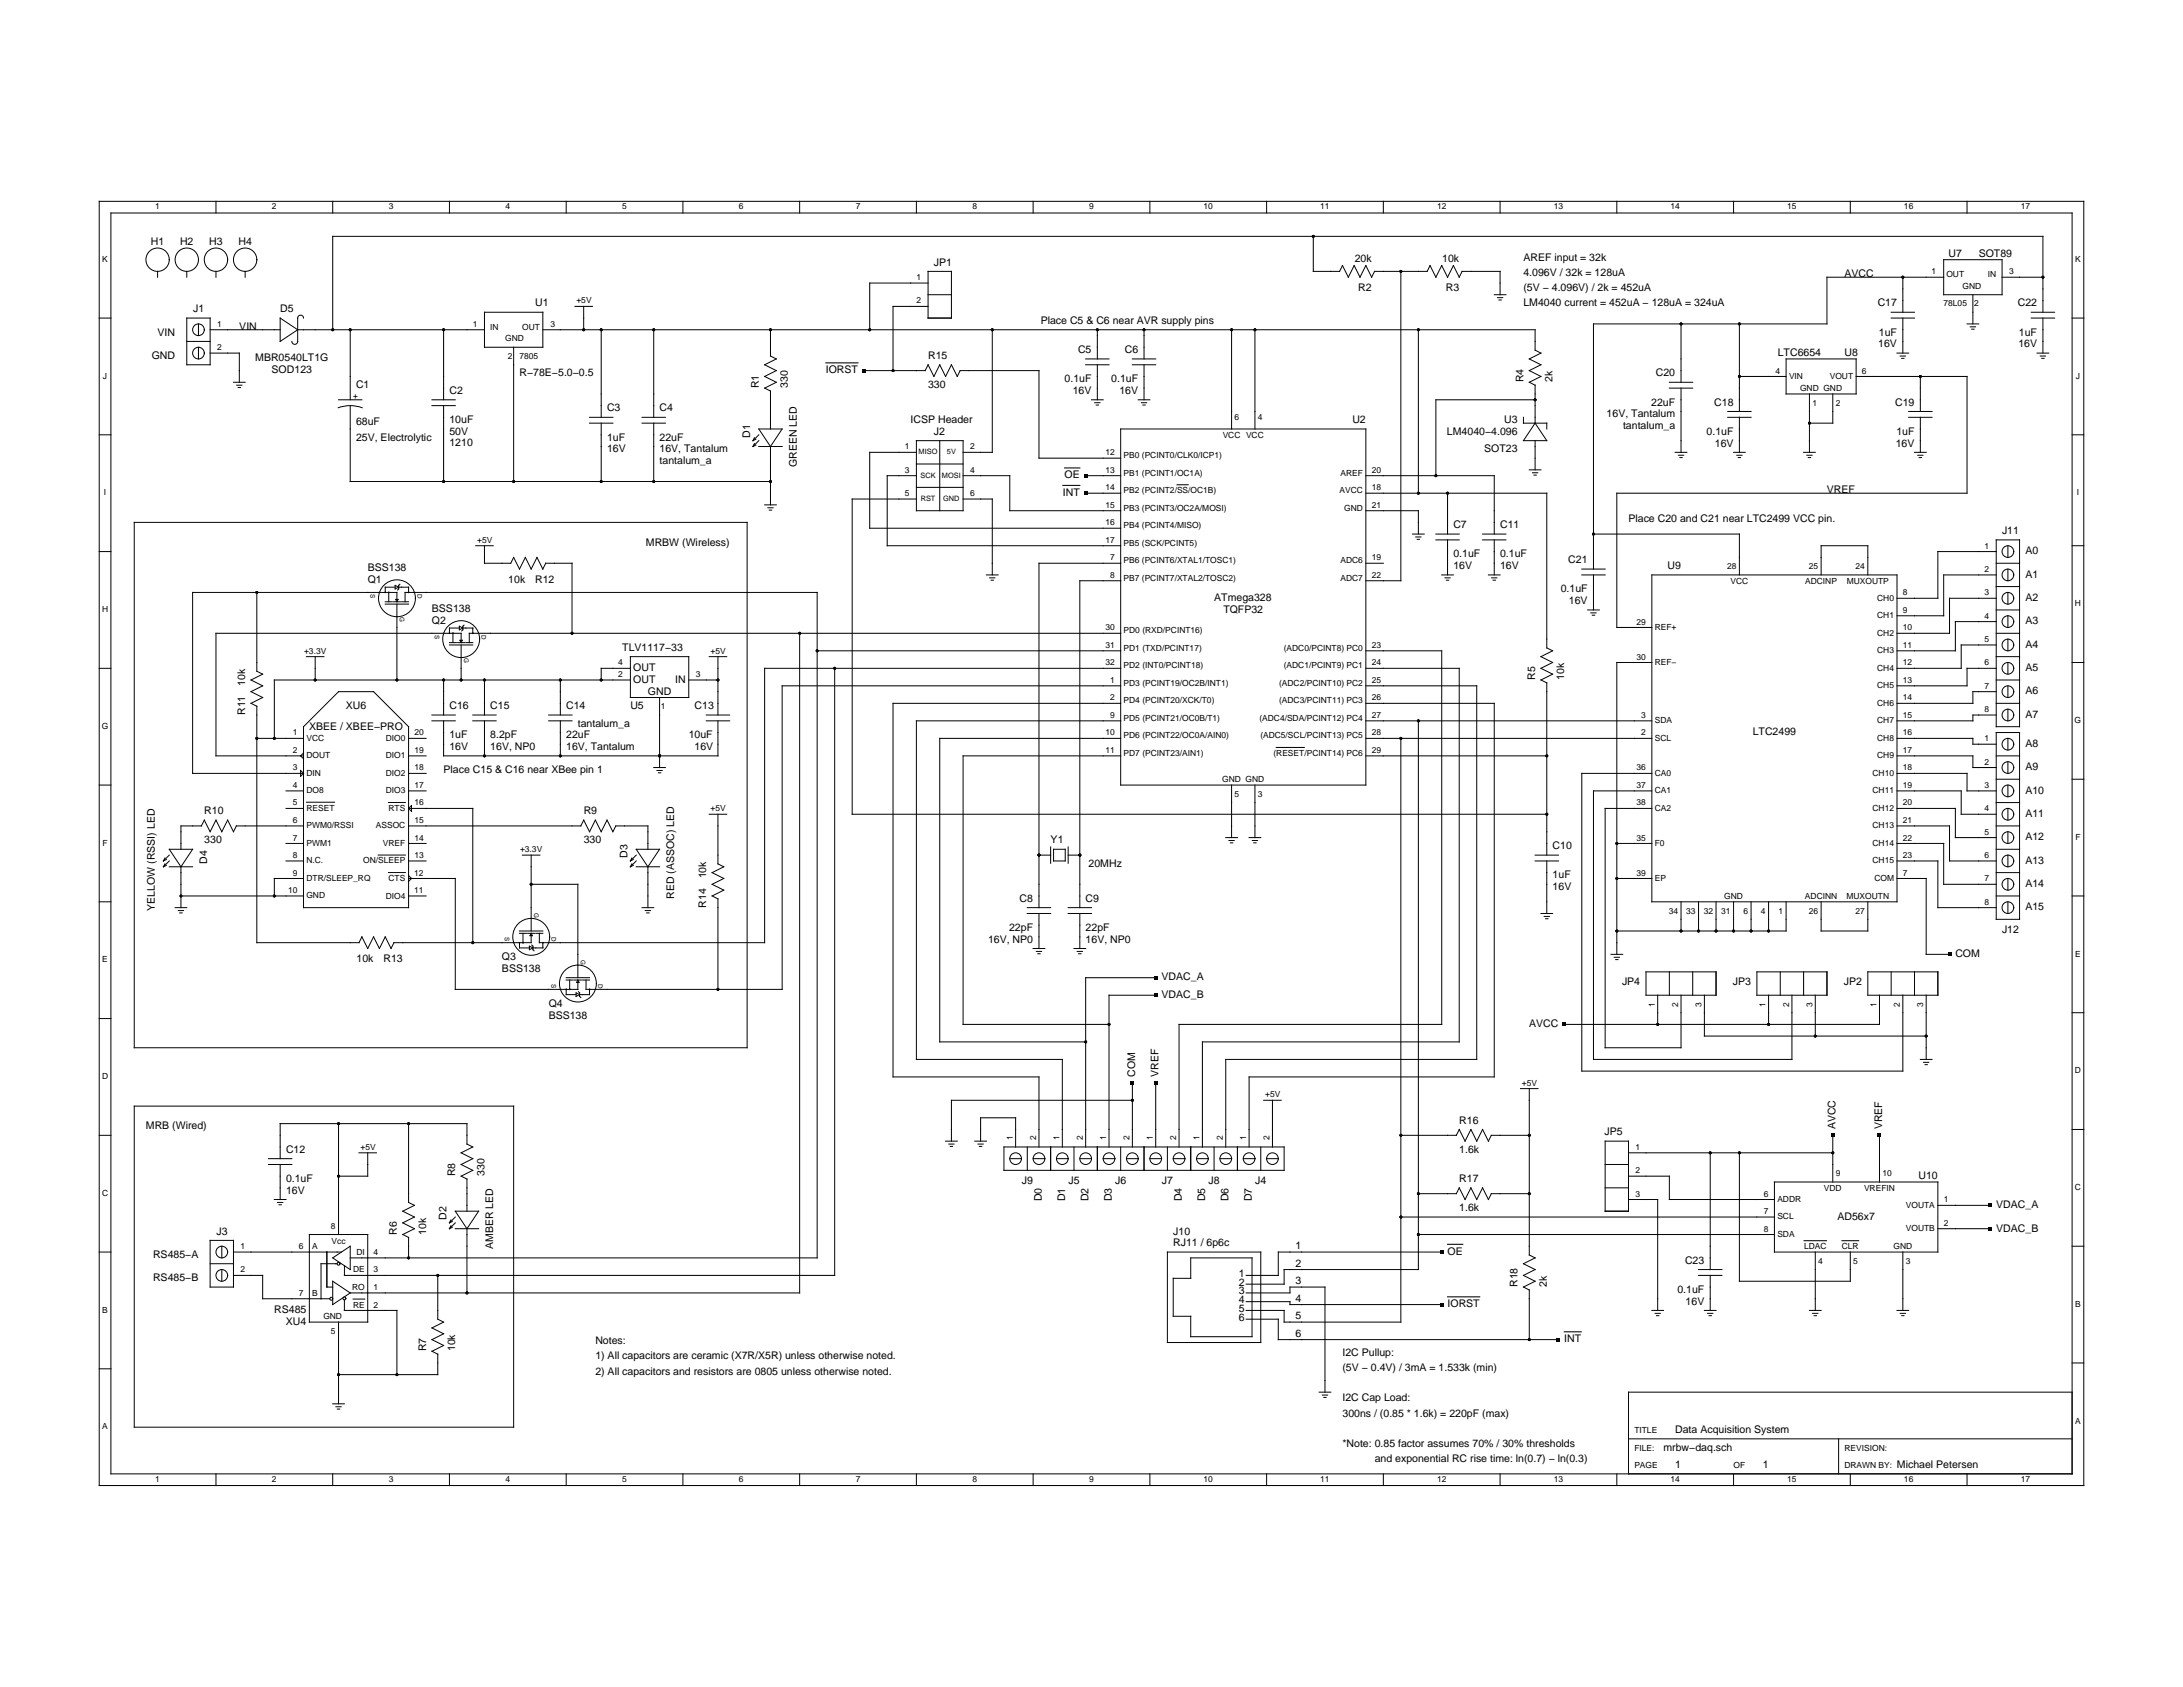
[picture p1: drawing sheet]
<svg xmlns="http://www.w3.org/2000/svg" width="279mm" height="216mm" viewBox="0 0 279 216" stroke-linecap="round" stroke-linejoin="round" font-family="sans-serif">
<defs><g id="words">
<g font-size="1.3">
<text x="19.3" y="31.3">H1</text>
<text x="23" y="31.3">H2</text>
<text x="26.8" y="31.3">H3</text>
<text x="30.5" y="31.3">H4</text>
<text x="119.5" y="34">JP1</text>
<text x="173.4" y="33.5">20k</text>
<text x="184.6" y="33.5">10k</text>
<text x="195" y="33.4">AREF input = 32k</text>
<text x="195" y="35.3">4.096V / 32k = 128uA</text>
<text x="236.1" y="35.5">AVCC</text>
<text x="249.4" y="32.9">U7</text>
<text x="253.3" y="32.9">SOT89</text>
<text x="24.7" y="40">J1</text>
<text x="35.9" y="40">D5</text>
<text x="68.5" y="39.2">U1</text>
<text x="133.2" y="41.5">Place C5 &amp; C6 near AVR supply pins</text>
<text x="173.8" y="37.2">R2</text>
<text x="185" y="37.2">R3</text>
<text x="195" y="37.3">(5V − 4.096V) / 2k = 452uA</text>
<text x="195" y="39.2">LM4040 current = 452uA − 128uA = 324uA</text>
<text x="240.3" y="39.2">C17</text>
<text x="258.3" y="39.2">C22</text>
<text x="19.4" y="45.9">GND</text>
<text x="20.2" y="42.9">VIN</text>
<text x="30.6" y="42.2">VIN</text>
<text x="32.7" y="46.2">MBR0540LT1G</text>
<text x="34.8" y="47.7">SOD123</text>
<text x="105.7" y="47.8">IORST</text>
<text x="118.8" y="45.9">R15</text>
<text x="138" y="45.2">C5</text>
<text x="144" y="45.2">C6</text>
<text x="227.5" y="45.6">LTC6654</text>
<text x="236.1" y="45.6">U8</text>
<text x="240.4" y="44.4">16V</text>
<text x="240.5" y="42.9">1uF</text>
<text x="258.3" y="44.4">16V</text>
<text x="258.4" y="42.9">1uF</text>
<text x="45.6" y="49.7">C1</text>
<text x="57.5" y="50.4">C2</text>
<text x="66.5" y="48.2">R−78E−5.0−0.5</text>
<text x="77.7" y="52.7">C3</text>
<text x="84.4" y="52.7">C4</text>
<text x="97.1" y="49.7" transform="rotate(-90 97.1 49.7)">R1</text>
<text x="100.9" y="49.7" transform="rotate(-90 100.9 49.7)">330</text>
<text x="118.8" y="49.7">330</text>
<text x="136.3" y="48.9">0.1uF</text>
<text x="137.3" y="50.4">16V</text>
<text x="142.2" y="48.9">0.1uF</text>
<text x="143.3" y="50.4">16V</text>
<text x="195" y="48.9" transform="rotate(-90 195 48.9)">R4</text>
<text x="198.7" y="48.9" transform="rotate(-90 198.7 48.9)">2k</text>
<text x="205.6" y="53.4">16V, Tantalum</text>
<text x="211.3" y="51.9">22uF</text>
<text x="211.9" y="48.2">C20</text>
<text x="219.4" y="51.9">C18</text>
<text x="242.6" y="51.9">C19</text>
<text x="45.6" y="54.4">68uF</text>
<text x="45.6" y="56.4">25V, Electrolytic</text>
<text x="57.5" y="54.2">10uF</text>
<text x="57.5" y="55.6">50V</text>
<text x="57.5" y="57.1">1210</text>
<text x="77.7" y="56.4">1uF</text>
<text x="77.7" y="57.9">16V</text>
<text x="84.4" y="56.4">22uF</text>
<text x="84.4" y="59.4">tantalum_a</text>
<text x="84.4" y="57.9">16V, Tantalum</text>
<text x="96" y="56" transform="rotate(-90 96 56)">D1</text>
<text x="102" y="59.8" transform="rotate(-90 102 59.8)">GREEN LED</text>
<text x="116.5" y="54.2">ICSP Header</text>
<text x="119.5" y="55.6">J2</text>
<text x="173.1" y="54.2">U2</text>
<text x="185.2" y="55.6">LM4040−4.096</text>
<text x="190" y="57.9">SOT23</text>
<text x="192.5" y="54.2">U3</text>
<text x="207.7" y="54.9">tantalum_a</text>
<text x="218.4" y="55.6">0.1uF</text>
<text x="219.5" y="57.1">16V</text>
<text x="242.6" y="57.1">16V</text>
<text x="242.7" y="55.6">1uF</text>
<text x="136" y="63.5">INT</text>
<text x="136.3" y="61.2">OE</text>
<text x="233.8" y="63.1">VREF</text>
<text x="82.7" y="69.8">MRBW (Wireless)</text>
<text x="186" y="67.6">C7</text>
<text x="186" y="71.3">0.1uF</text>
<text x="192" y="67.6">C11</text>
<text x="192" y="71.3">0.1uF</text>
<text x="208.4" y="66.9">Place C20 and C21 near LTC2499 VCC pin.</text>
<text x="256.2" y="68.3">J11</text>
<text x="259.2" y="70.9">A0</text>
<text x="47.1" y="74.6">Q1</text>
<text x="47.1" y="73.1">BSS138</text>
<text x="65.1" y="74.6">10k</text>
<text x="68.5" y="74.6">R12</text>
<text x="155.4" y="77">ATmega328</text>
<text x="186" y="72.8">16V</text>
<text x="192" y="72.8">16V</text>
<text x="199.8" y="75.8">0.1uF</text>
<text x="200.7" y="72.1">C21</text>
<text x="200.8" y="77.3">16V</text>
<text x="213.4" y="72.8">U9</text>
<text x="259.2" y="73.9">A1</text>
<text x="259.2" y="76.9">A2</text>
<text x="55.3" y="79.8">Q2</text>
<text x="55.3" y="78.3">BSS138</text>
<text x="79.6" y="83.3">TLV1117−33</text>
<text x="156.6" y="78.4">TQFP32</text>
<text x="259.2" y="79.9">A3</text>
<text x="259.2" y="82.9">A4</text>
<text x="31.4" y="87.8" transform="rotate(-90 31.4 87.8)">10k</text>
<text x="81.1" y="87.4">OUT</text>
<text x="81.1" y="85.9">OUT</text>
<text x="82.9" y="88.9">GND</text>
<text x="86.4" y="87.4">IN</text>
<text x="196.5" y="87" transform="rotate(-90 196.5 87)">R5</text>
<text x="200.2" y="87" transform="rotate(-90 200.2 87)">10k</text>
<text x="259.2" y="85.9">A5</text>
<text x="259.2" y="88.9">A6</text>
<text x="31.4" y="91.5" transform="rotate(-90 31.4 91.5)">R11</text>
<text x="39.6" y="93.4">XBEE / XBEE−PRO</text>
<text x="44.3" y="90.8">XU6</text>
<text x="57.5" y="90.8">C16</text>
<text x="57.5" y="94.5">1uF</text>
<text x="57.5" y="96">16V</text>
<text x="62.8" y="90.8">C15</text>
<text x="62.8" y="94.5">8.2pF</text>
<text x="62.8" y="96">16V, NP0</text>
<text x="72.5" y="90.8">C14</text>
<text x="72.5" y="94.5">22uF</text>
<text x="72.5" y="96">16V, Tantalum</text>
<text x="74" y="93">tantalum_a</text>
<text x="80.7" y="90.8">U5</text>
<text x="88.2" y="94.5">10uF</text>
<text x="88.9" y="90.8">C13</text>
<text x="88.9" y="96">16V</text>
<text x="224.3" y="94.1">LTC2499</text>
<text x="259.2" y="91.9">A7</text>
<text x="259.2" y="95.6">A8</text>
<text x="56.8" y="99">Place C15 &amp; C16 near XBee pin 1</text>
<text x="259.2" y="98.6">A9</text>
<text x="259.2" y="101.6">A10</text>
<text x="26.1" y="104.2">R10</text>
<text x="26.1" y="107.9">330</text>
<text x="74.7" y="104.2">R9</text>
<text x="74.7" y="107.9">330</text>
<text x="134.5" y="107.9">Y1</text>
<text x="259.2" y="104.6">A11</text>
<text x="259.2" y="107.5">A12</text>
<text x="26.5" y="110.6" transform="rotate(-90 26.5 110.6)">D4</text>
<text x="80.3" y="109.8" transform="rotate(-90 80.3 109.8)">D3</text>
<text x="90.4" y="112.4" transform="rotate(-90 90.4 112.4)">10k</text>
<text x="139.3" y="110.9">20MHz</text>
<text x="198.7" y="108.7">C10</text>
<text x="198.7" y="112.4">1uF</text>
<text x="198.7" y="113.9">16V</text>
<text x="259.2" y="110.5">A13</text>
<text x="259.2" y="113.5">A14</text>
<text x="19.8" y="116.5" transform="rotate(-90 19.8 116.5)">YELLOW (RSSI) LED</text>
<text x="86.3" y="115" transform="rotate(-90 86.3 115)">RED (ASSOC) LED</text>
<text x="90.4" y="116.2" transform="rotate(-90 90.4 116.2)">R14</text>
<text x="129.2" y="119.1">22pF</text>
<text x="130.5" y="115.4">C8</text>
<text x="139" y="115.4">C9</text>
<text x="139" y="119.1">22pF</text>
<text x="256.2" y="119.4">J12</text>
<text x="259.2" y="116.5">A15</text>
<text x="45.6" y="123.1">10k</text>
<text x="49.1" y="123.1">R13</text>
<text x="64.2" y="122.9">Q3</text>
<text x="64.2" y="124.4">BSS138</text>
<text x="126.5" y="120.6">16V, NP0</text>
<text x="139" y="120.6">16V, NP0</text>
<text x="148.7" y="125.5">VDAC_A</text>
<text x="250.3" y="122.5">COM</text>
<text x="70.2" y="128.9">Q4</text>
<text x="70.2" y="130.4">BSS138</text>
<text x="148.7" y="127.7">VDAC_B</text>
<text x="195.7" y="131.5">AVCC</text>
<text x="207.6" y="126.1">JP4</text>
<text x="221.8" y="126.1">JP3</text>
<text x="236" y="126.1">JP2</text>
<text x="145.3" y="137.8" transform="rotate(-90 145.3 137.8)">COM</text>
<text x="148.3" y="137.8" transform="rotate(-90 148.3 137.8)">VREF</text>
<text x="186.8" y="143.8">R16</text>
<text x="18.7" y="144.5">MRB (Wired)</text>
<text x="36.6" y="147.5">C12</text>
<text x="186.8" y="147.5">1.6k</text>
<text x="205.4" y="145.3">JP5</text>
<text x="234.9" y="144.5" transform="rotate(-90 234.9 144.5)">AVCC</text>
<text x="240.9" y="144.5" transform="rotate(-90 240.9 144.5)">VREF</text>
<text x="36.6" y="151.3">0.1uF</text>
<text x="36.6" y="152.8">16V</text>
<text x="58.3" y="150.5" transform="rotate(-90 58.3 150.5)">R8</text>
<text x="62" y="150.5" transform="rotate(-90 62 150.5)">330</text>
<text x="130.8" y="151.5">J9</text>
<text x="133.3" y="153.7" transform="rotate(-90 133.3 153.7)">D0</text>
<text x="136.3" y="153.7" transform="rotate(-90 136.3 153.7)">D1</text>
<text x="136.7" y="151.5">J5</text>
<text x="139.3" y="153.7" transform="rotate(-90 139.3 153.7)">D2</text>
<text x="142.3" y="153.7" transform="rotate(-90 142.3 153.7)">D3</text>
<text x="142.7" y="151.5">J6</text>
<text x="148.7" y="151.5">J7</text>
<text x="151.3" y="153.7" transform="rotate(-90 151.3 153.7)">D4</text>
<text x="154.2" y="153.7" transform="rotate(-90 154.2 153.7)">D5</text>
<text x="154.7" y="151.5">J8</text>
<text x="157.2" y="153.7" transform="rotate(-90 157.2 153.7)">D6</text>
<text x="160.2" y="153.7" transform="rotate(-90 160.2 153.7)">D7</text>
<text x="160.7" y="151.5">J4</text>
<text x="186.8" y="151.3">R17</text>
<text x="186.8" y="155">1.6k</text>
<text x="245.5" y="150.9">U10</text>
<text x="255.5" y="154.6">VDAC_A</text>
<text x="19.6" y="161">RS485−A</text>
<text x="27.7" y="158">J3</text>
<text x="50.8" y="158" transform="rotate(-90 50.8 158)">R6</text>
<text x="54.5" y="158" transform="rotate(-90 54.5 158)">10k</text>
<text x="57.1" y="156.1" transform="rotate(-90 57.1 156.1)">D2</text>
<text x="63.1" y="159.9" transform="rotate(-90 63.1 159.9)">AMBER LED</text>
<text x="150.2" y="158">J10</text>
<text x="150.2" y="159.5">RJ11 / 6p6c</text>
<text x="165.8" y="159.9">1</text>
<text x="185.3" y="160.6">OE</text>
<text x="215.7" y="161.7">C23</text>
<text x="235.2" y="156.1">AD56x7</text>
<text x="255.5" y="157.6">VDAC_B</text>
<text x="19.6" y="164">RS485−B</text>
<text x="158.6" y="163.4">1</text>
<text x="158.6" y="164.5">2</text>
<text x="158.6" y="165.7">3</text>
<text x="158.6" y="166.8">4</text>
<text x="158.6" y="167.9">5</text>
<text x="165.8" y="162.1">2</text>
<text x="165.8" y="164.4">3</text>
<text x="165.8" y="166.6">4</text>
<text x="185.3" y="167.3">IORST</text>
<text x="194.2" y="164.7" transform="rotate(-90 194.2 164.7)">R18</text>
<text x="198" y="164.7" transform="rotate(-90 198 164.7)">2k</text>
<text x="214.7" y="165.5">0.1uF</text>
<text x="215.7" y="167">16V</text>
<text x="35.1" y="168.1">RS485</text>
<text x="36.6" y="169.6">XU4</text>
<text x="54.5" y="172.9" transform="rotate(-90 54.5 172.9)">R7</text>
<text x="58.3" y="172.9" transform="rotate(-90 58.3 172.9)">10k</text>
<text x="76.2" y="172">Notes:</text>
<text x="76.2" y="174">1) All capacitors are ceramic (X7R/X5R) unless otherwise noted.</text>
<text x="158.6" y="169">6</text>
<text x="165.8" y="168.9">5</text>
<text x="165.8" y="171.1">6</text>
<text x="171.8" y="173.5">I2C Pullup:</text>
<text x="200.2" y="171.8">INT</text>
<text x="76.2" y="175.9">2) All capacitors and resistors are 0805 unless otherwise noted.</text>
<text x="171.8" y="175.5">(5V − 0.4V) / 3mA = 1.533k (min)</text>
<text x="171.8" y="179.4">I2C Cap Load:</text>
<text x="171.8" y="181.3">300ns / (0.85 * 1.6k) = 220pF (max)</text>
<text x="171.8" y="185.2">*Note: 0.85 factor assumes 70% / 30% thresholds</text>
<text x="212.9" y="185.6">mrbw−daq.sch</text>
<text x="214.4" y="183.4">Data Acquisition System</text>
<text x="175.9" y="187.1">and exponential RC rise time: ln(0.7) − ln(0.3)</text>
<text x="214.4" y="187.9">1</text>
<text x="225.6" y="187.9">1</text>
<text x="242.8" y="187.9">Michael Petersen</text>
</g>
<g font-size="1.1">
<text x="19.9" y="26.8">1</text>
<text x="34.8" y="26.8">2</text>
<text x="49.8" y="26.8">3</text>
<text x="64.7" y="26.8">4</text>
<text x="79.6" y="26.8">5</text>
<text x="94.6" y="26.8">6</text>
<text x="109.5" y="26.8">7</text>
<text x="124.5" y="26.8">8</text>
<text x="139.4" y="26.8">9</text>
<text x="154" y="26.8">10</text>
<text x="169" y="26.8">11</text>
<text x="183.9" y="26.8">12</text>
<text x="198.9" y="26.8">13</text>
<text x="213.8" y="26.8">14</text>
<text x="228.7" y="26.8">15</text>
<text x="243.7" y="26.8">16</text>
<text x="258.6" y="26.8">17</text>
<text x="13.1" y="33.5">K</text>
<text x="117.3" y="35.9">1</text>
<text x="247.2" y="35.1">1</text>
<text x="249.1" y="35.5">OUT</text>
<text x="254.4" y="35.5">IN</text>
<text x="257.1" y="35.1">3</text>
<text x="265.6" y="33.5">K</text>
<text x="27.8" y="41.8">1</text>
<text x="60.5" y="41.8">1</text>
<text x="70.4" y="41.8">3</text>
<text x="73.8" y="38.8">+5V</text>
<text x="117.3" y="38.8">2</text>
<text x="248.8" y="39.2">78L05</text>
<text x="251.2" y="37">GND</text>
<text x="252.7" y="39.2">2</text>
<text x="27.8" y="44.8">2</text>
<text x="62.8" y="42.2">IN</text>
<text x="64.7" y="43.7">GND</text>
<text x="65" y="45.9">2</text>
<text x="66.5" y="45.9">7805</text>
<text x="66.8" y="42.2">OUT</text>
<text x="227.3" y="47.8">4</text>
<text x="238.3" y="47.8">6</text>
<text x="13.2" y="48.5">J</text>
<text x="45.2" y="50.4" transform="rotate(90 45.2 50.4)">+</text>
<text x="158" y="53.8">6</text>
<text x="161" y="53.8">4</text>
<text x="229" y="48.5">VIN</text>
<text x="230.4" y="50">GND GND</text>
<text x="232" y="51.9">1</text>
<text x="234.2" y="48.5">VOUT</text>
<text x="235" y="51.9">2</text>
<text x="265.7" y="48.5">J</text>
<text x="115.8" y="57.5">1</text>
<text x="124.2" y="57.5">2</text>
<text x="141.5" y="58.3">12</text>
<text x="143.8" y="58.6">PB0 (PCINT0/CLK0/ICP1)</text>
<text x="156.5" y="56.1">VCC VCC</text>
<text x="13.3" y="63.4">I</text>
<text x="115.8" y="60.5">3</text>
<text x="115.8" y="63.5">5</text>
<text x="124.2" y="60.5">4</text>
<text x="124.2" y="63.5">6</text>
<text x="141.5" y="60.5">13</text>
<text x="141.5" y="62.7">14</text>
<text x="141.5" y="65">15</text>
<text x="143.8" y="60.9">PB1 (PCINT1/OC1A)</text>
<text x="143.8" y="65.4">PB3 (PCINT3/OC2A/MOSI)</text>
<text x="143.8" y="63.1">PB2 (PCINT2/SS/OC1B)</text>
<text x="171.4" y="63.1">AVCC</text>
<text x="171.6" y="60.9">AREF</text>
<text x="172" y="65.4">GND</text>
<text x="175.6" y="65">21</text>
<text x="175.6" y="60.5">20</text>
<text x="175.6" y="62.7">18</text>
<text x="265.8" y="63.4">I</text>
<text x="61.1" y="69.5">+5V</text>
<text x="141.5" y="67.2">16</text>
<text x="141.5" y="69.5">17</text>
<text x="142.1" y="71.7">7</text>
<text x="143.8" y="67.6">PB4 (PCINT4/MISO)</text>
<text x="143.8" y="69.8">PB5 (SCK/PCINT5)</text>
<text x="175.6" y="71.7">19</text>
<text x="254" y="70.2">1</text>
<text x="142.1" y="74">8</text>
<text x="143.8" y="72.1">PB6 (PCINT6/XTAL1/TOSC1)</text>
<text x="143.8" y="74.3">PB7 (PCINT7/XTAL2/TOSC2)</text>
<text x="171.6" y="72.1">ADC6</text>
<text x="171.6" y="74.3">ADC7</text>
<text x="175.6" y="74">22</text>
<text x="221.1" y="72.8">28</text>
<text x="221.5" y="74.8">VCC</text>
<text x="231" y="74.8">ADCINP</text>
<text x="231.5" y="72.8">25</text>
<text x="236.4" y="74.8">MUXOUTP</text>
<text x="237.5" y="72.8">24</text>
<text x="240.3" y="76.9">CH0</text>
<text x="243.5" y="76.2">8</text>
<text x="254" y="76.2">3</text>
<text x="254" y="73.2">2</text>
<text x="265.6" y="77.6">H</text>
<text x="13.1" y="78.3">H</text>
<text x="38.9" y="83.7">+3.3V</text>
<text x="91" y="83.7">+5V</text>
<text x="141.5" y="80.7">30</text>
<text x="141.5" y="82.9">31</text>
<text x="143.8" y="81">PD0 (RXD/PCINT16)</text>
<text x="143.8" y="83.3">PD1 (TXD/PCINT17)</text>
<text x="164.3" y="83.3">(ADC0/PCINT8) PC0</text>
<text x="175.6" y="82.9">23</text>
<text x="209.5" y="79.9">29</text>
<text x="211.8" y="80.6">REF+</text>
<text x="240.3" y="83.6">CH3</text>
<text x="240.3" y="81.3">CH2</text>
<text x="240.3" y="79.1">CH1</text>
<text x="243.5" y="82.9">11</text>
<text x="243.5" y="80.7">10</text>
<text x="243.5" y="78.4">9</text>
<text x="254" y="82.2">5</text>
<text x="254" y="79.2">4</text>
<text x="79.1" y="86.7">2</text>
<text x="79.1" y="85.2">4</text>
<text x="89" y="86.7">3</text>
<text x="141.5" y="85.2">32</text>
<text x="142.1" y="87.4">1</text>
<text x="142.1" y="89.6">2</text>
<text x="143.8" y="85.5">PD2 (INT0/PCINT18)</text>
<text x="143.8" y="87.8">PD3 (PCINT19/OC2B/INT1)</text>
<text x="163.7" y="87.8">(ADC2/PCINT10) PC2</text>
<text x="164.3" y="85.5">(ADC1/PCINT9) PC1</text>
<text x="175.6" y="85.2">24</text>
<text x="175.6" y="87.4">25</text>
<text x="175.6" y="89.6">26</text>
<text x="209.5" y="84.4">30</text>
<text x="211.8" y="85.1">REF−</text>
<text x="240.3" y="88.1">CH5</text>
<text x="240.3" y="85.8">CH4</text>
<text x="243.5" y="89.6">14</text>
<text x="243.5" y="87.4">13</text>
<text x="243.5" y="85.2">12</text>
<text x="254" y="88.1">7</text>
<text x="254" y="85.2">6</text>
<text x="13" y="93.3">G</text>
<text x="37.5" y="94.1">1</text>
<text x="39.2" y="94.8">VCC</text>
<text x="49.4" y="94.8">DIO0</text>
<text x="53" y="94.1">20</text>
<text x="84.6" y="90.8">1</text>
<text x="141.5" y="94.1">10</text>
<text x="142.1" y="91.9">9</text>
<text x="143.8" y="94.5">PD6 (PCINT22/OC0A/AIN0)</text>
<text x="143.8" y="90">PD4 (PCINT20/XCK/T0)</text>
<text x="143.8" y="92.3">PD5 (PCINT21/OC0B/T1)</text>
<text x="161.2" y="92.3">(ADC4/SDA/PCINT12) PC4</text>
<text x="161.3" y="94.5">(ADC5/SCL/PCINT13) PC5</text>
<text x="163.7" y="90">(ADC3/PCINT11) PC3</text>
<text x="175.6" y="91.9">27</text>
<text x="175.6" y="94.1">28</text>
<text x="210.1" y="91.9">3</text>
<text x="210.1" y="94.1">2</text>
<text x="211.8" y="92.5">SDA</text>
<text x="211.8" y="94.8">SCL</text>
<text x="240.3" y="94.8">CH8</text>
<text x="240.3" y="92.5">CH7</text>
<text x="240.3" y="90.3">CH6</text>
<text x="243.5" y="94.1">16</text>
<text x="243.5" y="91.9">15</text>
<text x="254" y="91.1">8</text>
<text x="254" y="94.9">1</text>
<text x="265.5" y="92.5">G</text>
<text x="37.5" y="96.4">2</text>
<text x="37.5" y="98.6">3</text>
<text x="37.5" y="100.8">4</text>
<text x="39.2" y="97">DOUT</text>
<text x="39.2" y="99.3">DIN</text>
<text x="39.2" y="101.5">DO8</text>
<text x="49.4" y="101.5">DIO3</text>
<text x="49.4" y="99.3">DIO2</text>
<text x="49.4" y="97.1">DIO1</text>
<text x="53" y="100.8">17</text>
<text x="53" y="98.6">18</text>
<text x="53" y="96.4">19</text>
<text x="141.5" y="96.4">11</text>
<text x="143.8" y="96.7">PD7 (PCINT23/AIN1)</text>
<text x="156.4" y="100.1">GND GND</text>
<text x="158" y="102">5</text>
<text x="161" y="102">3</text>
<text x="163" y="96.7">(RESET/PCINT14) PC6</text>
<text x="175.6" y="96.4">29</text>
<text x="209.5" y="98.6">36</text>
<text x="209.5" y="100.8">37</text>
<text x="211.8" y="99.3">CA0</text>
<text x="211.8" y="101.5">CA1</text>
<text x="239.7" y="101.5">CH11</text>
<text x="239.7" y="99.3">CH10</text>
<text x="240.3" y="97">CH9</text>
<text x="243.5" y="100.8">19</text>
<text x="243.5" y="98.6">18</text>
<text x="243.5" y="96.4">17</text>
<text x="254" y="100.8">3</text>
<text x="254" y="97.9">2</text>
<text x="37.5" y="103.1">5</text>
<text x="37.5" y="105.3">6</text>
<text x="37.5" y="107.6">7</text>
<text x="39.2" y="106">PWM0/RSSI</text>
<text x="39.2" y="103.7">RESET</text>
<text x="48.1" y="106">ASSOC</text>
<text x="49.7" y="103.8">RTS</text>
<text x="53" y="107.6">14</text>
<text x="53" y="105.3">15</text>
<text x="53" y="103.1">16</text>
<text x="91" y="103.8">+5V</text>
<text x="209.5" y="103.1">38</text>
<text x="209.5" y="107.6">35</text>
<text x="211.8" y="103.7">CA2</text>
<text x="239.7" y="106">CH13</text>
<text x="239.7" y="103.7">CH12</text>
<text x="243.5" y="107.6">22</text>
<text x="243.5" y="105.3">21</text>
<text x="243.5" y="103.1">20</text>
<text x="254" y="106.8">5</text>
<text x="254" y="103.8">4</text>
<text x="265.6" y="107.5">F</text>
<text x="13.1" y="108.2">F</text>
<text x="37.5" y="109.8">8</text>
<text x="37.5" y="112.1">9</text>
<text x="39.2" y="108.2">PWM1</text>
<text x="39.2" y="110.5">N.C.</text>
<text x="39.2" y="112.7">DTR/SLEEP_RQ</text>
<text x="46.5" y="110.5">ON/SLEEP</text>
<text x="49" y="108.3">VREF</text>
<text x="49.7" y="112.7">CTS</text>
<text x="53" y="112.1">12</text>
<text x="53" y="109.8">13</text>
<text x="66.6" y="109.1">+3.3V</text>
<text x="209.5" y="112.1">39</text>
<text x="211.8" y="108.2">F0</text>
<text x="211.8" y="112.7">EP</text>
<text x="239.7" y="110.5">CH15</text>
<text x="239.7" y="108.2">CH14</text>
<text x="239.9" y="112.7">COM</text>
<text x="243.5" y="109.8">23</text>
<text x="243.5" y="112.1">7</text>
<text x="254" y="112.8">7</text>
<text x="254" y="109.8">6</text>
<text x="36.9" y="114.3">10</text>
<text x="39.2" y="115">GND</text>
<text x="49.4" y="115">DIO4</text>
<text x="53" y="114.3">11</text>
<text x="213.6" y="116.9">34</text>
<text x="215.8" y="116.9">33</text>
<text x="218.1" y="116.9">32</text>
<text x="220.3" y="116.9">31</text>
<text x="220.7" y="115">GND</text>
<text x="223.1" y="116.9">6</text>
<text x="225.4" y="116.9">4</text>
<text x="227.6" y="116.9">1</text>
<text x="231" y="115">ADCINN</text>
<text x="231.5" y="116.9">26</text>
<text x="236.3" y="115">MUXOUTN</text>
<text x="237.5" y="116.9">27</text>
<text x="254" y="115.8">8</text>
<text x="13.1" y="123.2">E</text>
<text x="265.6" y="122.4">E</text>
<text x="211.8" y="128.9" transform="rotate(-90 211.8 128.9)">1</text>
<text x="214.8" y="128.9" transform="rotate(-90 214.8 128.9)">2</text>
<text x="217.8" y="128.9" transform="rotate(-90 217.8 128.9)">3</text>
<text x="226" y="128.9" transform="rotate(-90 226 128.9)">1</text>
<text x="229" y="128.9" transform="rotate(-90 229 128.9)">2</text>
<text x="232" y="128.9" transform="rotate(-90 232 128.9)">3</text>
<text x="240.2" y="128.9" transform="rotate(-90 240.2 128.9)">1</text>
<text x="243.2" y="128.9" transform="rotate(-90 243.2 128.9)">2</text>
<text x="246.2" y="128.9" transform="rotate(-90 246.2 128.9)">3</text>
<text x="265.6" y="137.4">D</text>
<text x="13.1" y="138.1">D</text>
<text x="161.9" y="140.4">+5V</text>
<text x="194.8" y="138.9">+5V</text>
<text x="46.1" y="147.2">+5V</text>
<text x="129.6" y="145.9" transform="rotate(-90 129.6 145.9)">1</text>
<text x="132.6" y="145.9" transform="rotate(-90 132.6 145.9)">2</text>
<text x="135.6" y="145.9" transform="rotate(-90 135.6 145.9)">1</text>
<text x="138.6" y="145.9" transform="rotate(-90 138.6 145.9)">2</text>
<text x="141.6" y="145.9" transform="rotate(-90 141.6 145.9)">1</text>
<text x="144.6" y="145.9" transform="rotate(-90 144.6 145.9)">2</text>
<text x="147.5" y="145.9" transform="rotate(-90 147.5 145.9)">1</text>
<text x="150.5" y="145.9" transform="rotate(-90 150.5 145.9)">2</text>
<text x="153.5" y="145.9" transform="rotate(-90 153.5 145.9)">1</text>
<text x="156.5" y="145.9" transform="rotate(-90 156.5 145.9)">2</text>
<text x="159.5" y="145.9" transform="rotate(-90 159.5 145.9)">1</text>
<text x="162.5" y="145.9" transform="rotate(-90 162.5 145.9)">2</text>
<text x="209.3" y="147.2">1</text>
<text x="13.1" y="153.1">C</text>
<text x="209.3" y="150.2">2</text>
<text x="209.3" y="153.1">3</text>
<text x="225.8" y="155.4">7</text>
<text x="225.8" y="153.1">6</text>
<text x="227.5" y="153.8">ADDR</text>
<text x="233.4" y="152.4">VDD</text>
<text x="235" y="150.5">9</text>
<text x="238.6" y="152.4">VREFIN</text>
<text x="240.9" y="150.5">10</text>
<text x="243.9" y="154.5">VOUTA</text>
<text x="248.8" y="153.9">1</text>
<text x="265.6" y="152.3">C</text>
<text x="30.8" y="159.9">1</text>
<text x="38.2" y="159.9">6</text>
<text x="40" y="159.9">A</text>
<text x="42.4" y="157.2">8</text>
<text x="42.4" y="159.2">Vcc</text>
<text x="45.6" y="160.6">DI</text>
<text x="47.8" y="160.6">4</text>
<text x="225.8" y="157.6">8</text>
<text x="227.5" y="156">SCL</text>
<text x="227.5" y="158.3">SDA</text>
<text x="230.9" y="159.9">LDAC</text>
<text x="232.7" y="161.8">4</text>
<text x="235.7" y="159.9">CLR</text>
<text x="237.2" y="161.8">5</text>
<text x="242.3" y="159.9">GND</text>
<text x="243.9" y="161.8">3</text>
<text x="243.9" y="157.5">VOUTB</text>
<text x="248.8" y="156.9">2</text>
<text x="13.1" y="168">B</text>
<text x="30.8" y="162.9">2</text>
<text x="38.2" y="165.8">7</text>
<text x="40" y="165.8">B</text>
<text x="45.1" y="165.1">RO</text>
<text x="45.2" y="167.3">RE</text>
<text x="45.2" y="162.9">DE</text>
<text x="47.8" y="165.1">1</text>
<text x="47.8" y="167.3">2</text>
<text x="47.8" y="162.9">3</text>
<text x="265.6" y="167.2">B</text>
<text x="41.4" y="168.8">GND</text>
<text x="42.4" y="170.7">5</text>
<text x="13.1" y="182.9">A</text>
<text x="209.2" y="185.6">FILE:</text>
<text x="209.2" y="183.4">TITLE</text>
<text x="236.1" y="185.6">REVISION:</text>
<text x="265.6" y="182.2">A</text>
<text x="19.9" y="189.6">1</text>
<text x="34.8" y="189.6">2</text>
<text x="49.8" y="189.6">3</text>
<text x="64.7" y="189.6">4</text>
<text x="79.6" y="189.6">5</text>
<text x="94.6" y="189.6">6</text>
<text x="109.5" y="189.6">7</text>
<text x="124.5" y="189.6">8</text>
<text x="139.4" y="189.6">9</text>
<text x="154" y="189.6">10</text>
<text x="169" y="189.6">11</text>
<text x="183.9" y="189.6">12</text>
<text x="198.9" y="189.6">13</text>
<text x="209.2" y="187.9">PAGE</text>
<text x="213.8" y="189.6">14</text>
<text x="221.9" y="187.9">OF</text>
<text x="228.7" y="189.6">15</text>
<text x="236.1" y="187.9">DRAWN BY:</text>
<text x="243.7" y="189.6">16</text>
<text x="258.6" y="189.6">17</text>
</g>
<g font-size=".9">
<text x="117.6" y="58.1">MISO</text>
<text x="121.2" y="58.1">5V</text>
<text x="117.8" y="61.1">SCK</text>
<text x="117.8" y="64.1">RST</text>
<text x="120.6" y="61.1">MOSI</text>
<text x="120.7" y="64.1">GND</text>
</g>
<g font-size=".8">
<text x="47.4" y="76" transform="rotate(90 47.4 76)">S</text>
<text x="53.4" y="76" transform="rotate(90 53.4 76)">D</text>
<text x="51.2" y="78.9" transform="rotate(90 51.2 78.9)">G</text>
<text x="55.7" y="81.3" transform="rotate(90 55.7 81.3)">S</text>
<text x="61.6" y="81.2" transform="rotate(90 61.6 81.2)">D</text>
<text x="59.4" y="84.2" transform="rotate(90 59.4 84.2)">G</text>
<text x="64.6" y="119.9" transform="rotate(90 64.6 119.9)">S</text>
<text x="68.4" y="116.9" transform="rotate(90 68.4 116.9)">G</text>
<text x="70.6" y="119.9" transform="rotate(90 70.6 119.9)">D</text>
<text x="70.6" y="125.9" transform="rotate(90 70.6 125.9)">S</text>
<text x="74.3" y="122.9" transform="rotate(90 74.3 122.9)">G</text>
<text x="76.6" y="125.9" transform="rotate(90 76.6 125.9)">D</text>
</g>
</g></defs>
<g fill="none" stroke="#000" stroke-width=".13">
<path d="M12.7 25.8h254v164.3h-254zM14.2 27.3h251v161.3h-251zM20.2 34.7v.8M23.9 34.7v.8M27.6 25.8v1.5M27.6 34.7v.8M31.4 34.7v.8M42.6 25.8v1.5M57.5 25.8v1.5M62 40h7.5v4.4h-7.5zM72.5 25.8v1.5M73.6 39.2h2.2"/>
<path d="M74.7 39.2v3M87.4 25.8v1.5M102.3 25.8v1.5M117.3 25.8v1.5M118.8 34.7h3v6h-3zM118.8 36.2h-7.5v6M118.8 39.2h-4.5v8.2M118.8 37.7h3M132.2 25.8v1.5M147.2 25.8v1.5M162.1 25.8v1.5M168.1 30.2v4.5h3.4l.3-.7 .8 1.5 .7-1.5 .8 1.5 .7-1.5 .8 1.5"/>
<path d="M177.1 25.8v1.5M179.3 34.7v39.6h-4.5M187.1 34.7h4.9v3M187.1 34.7l-.3 .8-.8-1.5-.7 1.5-.8-1.5-.7 1.5-.8-1.5-.3 .7h-6.8l-.3 .8M191.2 37.7h1.5M191.7 38.1h.6M191.8 38.4h.3M192 25.8v1.5M206.9 25.8v1.5M221.9 25.8v1.5M236.8 25.8v1.5M242 40h3"/>
<path d="M243.5 35.5v4.5M248.8 33.2h7.4v4.5h-7.4zM248.8 35.5h-15v6h-29.9v31.3M251.8 25.8v1.5M252.5 37.7v3.8M256.2 35.5h5.3M260 40h3M261.5 40v-9.8h-218.9v12M12.7 55.6h1.5M12.7 40.7h1.5M23.9 40.7h3v6h-3zM23.9 43.7h3"/>
<path d="M25.4 41.5v1.4M25.4 44.4v1.5M26.9 42.2h9M26.9 45.2h3.7v3.7M29.9 48.9h1.5M30.3 49.3h.7M30.5 49.6h.3M35.9 40.7l2.2 1.5-2.2 1.5zM38.1 42.2h23.9M38.8 40.7a.37 .37 0 0 0-.3-.4 .37 .37 0 0 0-.4 .4v3a.37 .37 0 0 1-.4 .4 .37 .37 0 0 1-.3-.4M43.3 52.2a4.5 4.5 0 0 1 3.1 0M43.3 51.2h3"/>
<path d="M44.8 51.9v9.7h53.8M44.8 42.2v9M55.3 51.2h3M55.3 51.9h3M56.8 42.2v9M56.8 51.9v9.7M65.7 44.4v17.2M69.5 42.2h127v2.6l.7 .4-1.5 .7 1.5 .8-1.5 .7 1.5 .8-1.5 .7 .8 .4M75.5 53.4h2.9M75.5 54.2h2.9M76.9 42.2v11.2M76.9 54.2v7.4"/>
<path d="M82.2 53.4h3M82.2 54.2h3M83.7 42.2v11.2M83.7 54.2v7.4M96.6 56.8l-.2 .3M96.6 56l-.2 .4M96.7 57l-.3 .1M96.7 56.2l-.3 .2M97.1 54.9h3l-1.5 2.2zM97.1 57.1h3M97.1 55.6l-.7 .8M97.1 56.4l-.7 .7"/>
<path d="M98.6 42.2v3.4l.8 .3-1.5 .8 1.5 .7-1.5 .8 1.5 .7-1.5 .8 .7 .3v4.9M98.6 57.1v7.5M105.7 46.4h4.1M117.3 57.9h-6v9.7h32.1M117.3 56.4h6v9h-6zM117.3 59.4h6M118.8 46.7l.7 1.5 .8-1.5 .7 1.5 .8-1.5 .7 1.5 .4-.8h10.1v11.2h10.4M118.8 46.7l-.4 .7h-7.8M120.3 56.4v9M127 42.2v15.7h-3.7M136.3 59.9h1.9M139 46.7h2.9"/>
<path d="M139 45.9h2.9M139.7 51.2h1.5M140.1 51.5h.7M140.3 51.8h.3M140.4 42.2v3.7M140.4 46.7v4.5M143.4 54.9h31.4v45.6h-31.4zM144.9 46.7h3M144.9 45.9h3M145.7 51.2h1.5M146.1 51.5h.7M146.3 51.8h.3"/>
<path d="M146.4 42.2v3.7M146.4 46.7v4.5M157.6 42.2v12.7M160.6 42.2v12.7M181.5 42.2v20.9M195 53.4v.8h3v.7M196.5 54.2l1.5 2.2h-3zM196.5 51.2h-12.7v9.7M196.5 49.3v4.9M196.5 56.4v3.7M213.7 48.9h2.9M213.7 49.7h2.9"/>
<path d="M214.4 57.9h1.5M214.8 58.3h.7M215 58.6h.3M215.2 41.5v7.4M215.2 49.7v8.2M221.1 53.4h3M221.1 52.7h3M221.9 57.9h1.5M222.3 58.3h.7M222.5 58.6h.3M222.6 41.5v11.2M222.6 53.4v4.5"/>
<path d="M222.6 48.2h6M228.6 45.9h9v4.5h-9zM230.8 57.9h1.5M231.3 58.3h.6M231.4 58.6h.3M231.6 50.4v7.5M234.6 50.4v3.8h-3M237.6 48.2h14.2v14.9h-44.9v17.2h4.5M242 40.7h3M242.8 45.2h1.5M243.2 45.6h.7M243.4 45.9h.3"/>
<path d="M243.5 40.7v4.5M244.3 53.4h3M244.3 52.7h3M245 57.9h1.5M245.4 58.3h.7M245.6 58.6h.3M245.8 48.2v4.5M245.8 53.4v4.5M251.8 41.5h1.5M252.2 41.8h.6M252.4 42.1h.3M260 40.7h3"/>
<path d="M260.7 45.2h1.5M261.1 45.6h.7M261.3 45.9h.3M261.5 40.7v4.5M265.2 55.6h1.5M265.2 40.7h1.5M12.7 70.6h1.5M17.2 66.9h78.4v67.2h-78.4zM32.9 75.8v10.1l.7 .4-1.5 .7 1.5 .8-1.5 .7 1.5 .8-1.5 .7 .8 .4M49.3 77.3h3M49.3 77h.9M49.8 75.8v1.2"/>
<path d="M50.4 77h.8M50.6 75.1h-1.3v.7M50.6 74.9l.4 .2-.4 .3zM50.7 76.7h.2l-.1 .3zM50.8 76.7v-.9h-26.1v23.2h14.1M50.8 77.3v9.7M51 75.1h1.3v.7M51.2 74.8l-.2 .1v.5l-.1 .1M51.4 77h.9M51.8 77v-1.2h52.8v85.2h-59.8M60.9 69.8h2.2M62 69.8v2.3h3.4l.3-.8 .8 1.5 .7-1.5 .8 1.5 .7-1.5 .8 1.5 .4-.7h3.3v8.9"/>
<path d="M97.9 64.6h1.5M98.3 65h.6M98.5 65.3h.3M117.3 60.9h-3.7v8.9h29.8M117.3 63.9h-8.2v40.3h88.9M117.3 62.4h6M123.3 60.9h5.9v4.5h14.2M123.3 63.9h3.7v9.7M126.3 73.6h1.4M126.7 74h.6M126.9 74.3h.2M136 62.1h2.2"/>
<path d="M139 60.9h4.4M139 63.1h4.4M143.4 72.1h-10.4v44.1M143.4 74.3h-5.2v41.9M150.6 62h1.5M174.8 60.9h16.4v7.4M174.8 63.1h23.2v19.8l.7 .4-1.5 .7 1.5 .8-1.5 .7 1.5 .8-1.5 .7 .8 .4v22M174.8 65.4h6.7v2.9M174.8 72.1h2.3M180.8 68.3h1.5M181.2 68.7h.7M181.4 69h.3"/>
<path d="M183.8 68.3h3M183.8 69.1h3M184.5 73.6h1.5M184.9 74h.7M185.1 74.3h.3M185.3 63.1v5.2M185.3 69.1v4.5M189.8 68.3h2.9M189.8 69.1h2.9M190.5 73.6h1.5M190.9 74h.7M191.1 74.3h.3"/>
<path d="M191.2 69.1v4.5M195.7 60.1h1.5M196.1 60.5h.7M196.3 60.8h.3M202.5 73.6h2.9M202.5 72.8h2.9M203.2 78.1h1.5M203.6 78.4h.7M203.8 78.7h.3M203.9 68.3h18.7v5.3M203.9 73.6v4.5M211.4 73.6h31.4v41.8h-31.4z"/>
<path d="M233.1 73.6v-3.8h6v3.8M255.5 73.6h-6.7v5.2h-6M255.5 70.6h-7.5v6h-5.2M255.5 72.1h3M255.5 76.6h-6v4.4h-6.7M255.5 79.6h-5.2v3.7h-7.5M255.5 69.1h3v23.9h-3zM255.5 78.1h3M255.5 75.1h3M257 69.8v1.5M257 72.8v1.5M257 75.8v1.5"/>
<path d="M257 78.8v1.5M265.2 69.8h1.5M12.7 85.5h1.5M32.9 94.5h5.9M32.9 90.4v30.2h13l.4-.7 .8 1.5 .7-1.5 .8 1.5 .7-1.5 .8 1.5 .3-.8M38.5 98.6l.3 .4-.3 .4zM38.8 93l4.5-4.5h4.5l4.5 4.5v23.2h-13.5zM38.8 96.4l-.3 .3 .3 .4M39.2 84h2.3M40.3 84v3M52.3 96.7h2.2M52.3 94.5h2.2"/>
<path d="M52.3 99h2.2M55.3 91.5h3M55.3 92.3h3M56.8 92.3v4.4h35.1v-4.4M56.8 87v4.5M57.5 82.5h3M57.5 82.2h.9M58 81v1.2M58.6 82.2h.9M58.8 80.4h-1.3v.6M58.8 80.2l.4 .2-.4 .2zM58.9 81.9h.3l-.2 .3z"/>
<path d="M59 81.9v-.9h-31.4v15.7h11.2M59 82.5v4.5M59.2 80.4h1.3v.6M59.4 80l-.2 .2v.4l-.1 .1M59.6 82.2h.9M60.5 91.5h3M60.5 92.3h3M62 87v4.5M62 92.3v4.4M70.2 91.5h3M70.2 92.3h3M71.7 87v4.5"/>
<path d="M71.7 92.3v4.4M80.7 85.5h-3.8v1.5M80.7 87h-45.6v7.5M80.7 84h7.5v5.3h-7.5zM83.7 98.2h1.5M84.1 98.6h.7M84.3 98.9h.3M84.4 89.3v8.9M88.2 87h3.7M90.4 91.5h3M90.4 92.3h3M90.8 84h2.2"/>
<path d="M91.9 84v7.5M102.3 81v84.5h-57.5M104.6 83.3h38.8M106.8 85.5v77.7h-62.7v-1.2M143.4 85.5h-45.5v35.1h-28.9v-1.2M143.4 92.3h-26.1v43.3h18.7v11.2M143.4 96.7h-20.1v34.4h18.6M143.4 90h-29.1v47.8h18.7v9M143.4 81h-83.3v1.2M143.4 87.8h-43.3v38.8h-25.1v-1.2M143.4 94.5h-23.1v38.8h18.7M163.3 95.7h3.6"/>
<path d="M174.8 85.5h12v47.8h-32.9v13.5M174.8 96.7h23.2M174.8 83.3h9.7v47.8h-33.6v15.7M174.8 87.8h14.2v47.8h-32.1v11.2M174.8 94.5h36.6M174.8 92.3h36.6M174.8 90h16.4v47.8h-31.3v9M179.3 94.5v74.7h-14.9v-1.5h-4.9M181.5 92.3v70.2h-17.1v1.8h-4.9M211.4 84.8h-4.5v37.3M211.4 99h-8.9v38.1h41v-9.7M242.8 99h9v2.2h3.7"/>
<path d="M242.8 96.7h9.7v1.5h3M242.8 94.5h9.7v.7h3M255.5 82.5h-4.5v3h-8.2M255.5 85.5h-3.7v2.3h-9M255.5 99.7h3M255.5 96.7h3M255.5 81h3M255.5 88.5h-3v1.5h-9.7M255.5 87h3M255.5 91.5h-3v.8h-9.7M255.5 84h3M255.5 90h3"/>
<path d="M255.5 93.7h3v24h-3zM257 81.8v1.5M257 84.8v1.5M257 87.8v1.5M257 90.8v1.5M257 94.5v1.5M257 97.5v1.5M265.2 84.8h1.5M265.2 99.7h1.5M12.7 100.5h1.5M12.7 115.4h1.5M21.1 110.6l-.2 .3"/>
<path d="M21.1 109.8l-.2 .4M21.3 110.7l-.4 .2M21.3 110l-.4 .2M21.7 108.7h3l-1.5 2.2zM21.7 110.9h3M21.7 109.4l-.8 .8M21.7 110.2l-.8 .7M22.4 116.2h1.5M22.8 116.5h.7M23 116.8h.3M23.2 114.7h15.6M23.2 110.9v5.3"/>
<path d="M25.8 105.7l.3-.7 .8 1.4 .7-1.4 .8 1.4 .7-1.4 .8 1.4 .4-.7h8.5M25.8 105.7h-2.6v3M36.6 110.2h2.2M36.6 101.2h2.2M36.6 103.5h2.2M36.6 107.9h2.2M38.8 112.4h-3.7v2.3M39.2 102.7h3.6M48.4 109.4h3.5M49.7 111.7h2.2M49.7 102.7h2.2M52.3 110.2h2.2"/>
<path d="M52.3 114.7h2.2M52.3 101.2h2.2M52.3 103.5h8.2v17.1M52.3 105.7h22M52.3 107.9h2.2M52.3 112.4h6v14.2h15.7v-.9M52.3 112.1l.4 .3-.4 .4M52.7 103.1v.7l-.4-.3zM66.5 119.1h3M66.5 119.4h.9M66.9 109.4h2.2M66.9 119.4v1.2"/>
<path d="M67.5 119.4h.9M68 119.7v.9h-17.6M68 109.4v9.7M68 119.4l.1 .3h-.3zM68 113.2h6v11.9M68.6 119.4h.9M74.3 105.7l.4-.7 .8 1.4 .7-1.4 .7 1.4 .8-1.4 .7 1.4 .4-.7h4.1v3M80.9 110.6l-.2 .3M80.9 109.8l-.2 .4M81.1 110.7l-.4 .2M81.1 110l-.4 .2M81.4 108.7h3l-1.5 2.2z"/>
<path d="M81.4 110.9h3M81.4 109.4l-.7 .8M81.4 110.2l-.7 .7M82.2 116.2h1.5M82.6 116.5h.7M82.8 116.8h.3M82.9 110.9v5.3M90.8 104.2h2.2M91.1 114.7l.8 .3v11.6M91.9 104.2v6.4l.7 .3-1.5 .8 1.5 .7-1.5 .8 1.5 .7-1.5 .8M131.5 116.9h3M131.5 116.2h3"/>
<path d="M133 109.4h1.5M133 116.9v4.5M134.5 108.4v2.1M134.8 108.7h1.5v1.5h-1.5zM136.7 109.4h1.5M136.7 116.9h3M136.7 108.4v2.1M136.7 116.2h3M138.2 116.9v4.5M156.9 107.2h1.5M157.3 107.6h.7M157.5 107.9h.3"/>
<path d="M157.6 100.5v6.7M159.9 107.2h1.5M160.3 107.6h.7M160.5 107.9h.3M160.6 100.5v6.7M196.5 109.4h3M196.5 110.2h3M197.2 116.9h1.5M197.6 117.3h.7M197.8 117.6h.3M198 110.2v6.7M206.9 107.9h4.5"/>
<path d="M206.9 112.4h4.5M211.4 101.2h-7.5v34.4h25.4v-8.2M211.4 103.5h-6v30.6h9.8v-6.7M215.2 115.4v3.7M217.4 115.4v3.7M219.6 115.4v3.7M221.9 115.4v3.7M224.1 115.4v3.7M226.4 115.4v3.7M228.6 115.4v3.7h-21.7M233.1 115.4v3.7h6v-3.7M242.8 103.5h7.5v3.7h5.2"/>
<path d="M242.8 101.2h8.2v3h4.5M242.8 110.2h5.2v6h7.5M242.8 105.7h6.7v4.5h6M242.8 107.9h6v5.3h6.7M242.8 112.4h3.7v9.7h3M255.5 114.7h3M255.5 108.7h3M255.5 105.7h3M255.5 111.7h3M255.5 102.7h3M257 100.5v1.5M257 103.5v1.5"/>
<path d="M257 106.4v1.5M257 109.4v1.5M257 112.4v1.5M257 115.4v1.5M265.2 114.7h1.5M12.7 130.4h1.5M66.5 120.6v.7h1.3M67.8 121.1l.4 .2-.4 .2zM68.1 120.9l.1 .2v.4l.2 .2M69.5 120.6v.7h-1.3M72.5 126.6v.7h1.2M72.5 125.1h3"/>
<path d="M72.5 125.4h.9M72.9 125.4v1.2M73.5 125.4h.9M73.7 127.1l.5 .2-.5 .2zM74 125.4l.1 .3h-.3zM74 126.9l.2 .2v.4l.1 .2M74.6 125.4h.9M75.5 126.6v.7h-1.3M132.2 121.4h1.5M132.6 121.8h.7M132.8 122.1h.3M137.5 121.4h1.5"/>
<path d="M137.9 121.8h.6M138.1 122.1h.3M144.9 138.6v8.2M147.9 125.1h-8.9v21.7M147.9 127.4h-6v19.4M147.9 138.6v8.2M194.6 139.3h2.3M195.7 139.3v21.3l.8 .4-1.5 .7 1.5 .8-1.5 .7 1.5 .8-1.5 .7 .7 .4M206.2 122.1h1.5M206.6 122.5h.7M206.8 122.8h.3M210.7 124.4h8.9v3h-8.9z"/>
<path d="M212.2 127.4v3.7M213.7 124.4v3M216.6 124.4v3M218.1 127.4v5.2h28.4M224.9 124.4h8.9v3h-8.9zM226.4 127.4v3.7M227.9 124.4v3M230.8 124.4v3M232.3 127.4v5.2M239.1 124.4h8.9v3h-8.9zM240.6 127.4v3.7h-40.4M242 124.4v3"/>
<path d="M245 124.4v3M245.8 135.6h1.5M246.2 136h.7M246.4 136.3h.3M246.5 127.4v8.2M265.2 129.6h1.5M12.7 145.3h1.5M17.2 141.6h48.5v41h-48.5zM26.9 158.7h3v6h-3zM28.4 159.5v1.5M34.4 148.3h3M34.4 149h3"/>
<path d="M35.1 153.5h1.5M35.5 153.9h.7M35.7 154.2h.3M35.9 148.3v-4.5h23.9v2.6l.7 .4-1.5 .7 1.5 .8-1.5 .7 1.5 .8-1.5 .7 .8 .4v4.1M35.9 149v4.5M39.6 158h7.5v11.2h-7.5zM43.3 143.8v14.2M45.9 147.5h2.3M47.1 147.5v3h-3.8M52.3 143.8v10.1l.7 .4-1.5 .7 1.5 .8-1.5 .7 1.5 .7-1.5 .8 .8 .4v2.6M57.7 156.9l-.2 .3M57.7 156.1l-.2 .4"/>
<path d="M57.9 157.1l-.4 .1M57.9 156.3l-.4 .2M58.3 155h3l-1.5 2.2zM58.3 157.2h3M58.3 155.8l-.8 .7M58.3 156.5l-.8 .7M59.8 157.2v8.3M121 146h1.5M121.4 146.4h.7M121.6 146.7h.3M124.8 146h1.5M125.2 146.4h.6"/>
<path d="M125.4 146.7h.3M125.5 146v-2.9h4.5v3.7M128.5 146.8h35.9v3h-35.9zM129.2 148.3h1.5M131.5 146.8v3M132.2 148.3h1.5M134.5 146.8v3M135.2 148.3h1.5M137.5 146.8v3M138.2 148.3h1.5M140.4 146.8v3M141.2 148.3h1.5"/>
<path d="M143.4 146.8v3M144.2 148.3h1.5M144.9 140.8h-23.1v5.2M146.4 146.8v3M147.2 148.3h1.5M149.4 146.8v3M150.2 148.3h1.5M152.4 146.8v3M153.1 148.3h1.5M155.4 146.8v3M156.1 148.3h1.5M158.4 146.8v3"/>
<path d="M159.1 148.3h1.5M161.4 146.8v3M161.7 140.8h2.3M162.1 148.3h1.5M162.9 140.8v6M179.3 145.3h7.1M179.3 155.8h47.8M181.5 158h45.6M181.5 152.8h4.9M185.3 159.2h1.9M186.4 145.3l.4-.8 .7 1.5 .8-1.5 .7 1.5 .8-1.5 .7 1.5 .4-.7h4.8M186.4 152.8l.4-.8 .7 1.5 .8-1.5 .7 1.5 .8-1.5 .7 1.5 .4-.7h4.8"/>
<path d="M205.4 146h3v9h-3zM205.4 149h3M205.4 152h3M208.4 153.5h3.8v14.2M208.4 150.5h5.3v3h13.4M208.4 147.5h26.2M218.9 147.5v15M222.6 147.5v16.5h14.2v-3.8M227.1 151.3h20.9v8.9h-20.9zM230.9 158.8h2.9M234.6 145.3v6M235.7 158.8h2.2"/>
<path d="M240.6 145.3v6M248 157.2h6.7M248 154.3h6.7M265.2 144.5h1.5M265.2 159.5h1.5M12.7 160.2h1.5M12.7 175.2h1.5M26.9 161.7h3M28.4 162.5v1.5M29.9 160.2h13.8M29.9 163.2h3.7v3h8.6M41.8 160.2v4.5h.8"/>
<path d="M42.6 164l2.2 1.5-2.2 1.5zM42.6 161l2.2-1.5v3zM42.6 179.7h1.5M43.1 161.7h-2v4.5M43.3 169.2v10.5M44.1 166.3v1.4h6.7v8.2M45.2 166.3h1.5M56 163.2v5.6l.8 .4-1.5 .7 1.5 .8-1.5 .7 1.5 .8-1.5 .7 .7 .4v2.6h-12.7M149.4 160.2h12v11.6h-12zM152.4 161h7.8v10.1h-7.8v-2.6h-2.2v-4.9h2.2zM159.5 165.5h5.6v-.8h4.5v13.5M159.5 168.8h4.1v2.6h35.9"/>
<path d="M159.5 166.6h5.6v.4h19.4M168.8 178.2h1.5M169.2 178.5h.7M169.4 178.8h.3M184.5 160.2h-20.9v3h-4.1M185.3 166h4.1M195.7 165.1v6.3M200.2 170.4h2.2M211.4 167.7h1.5M211.8 168.1h.7M212 168.4h.3M217.4 163.2h3"/>
<path d="M217.4 162.5h3M218.1 167.7h1.5M218.6 168.1h.6M218.7 168.4h.3M218.9 163.2v4.5M231.6 167.7h1.5M232 168.1h.7M232.2 168.4h.3M232.3 160.2v7.5M242.8 167.7h1.5M243.2 168.1h.7M243.4 168.4h.3"/>
<path d="M243.5 160.2v7.5M265.2 178.2h-56.8v10.4M265.2 174.4h1.5M27.6 188.6v1.5M42.6 188.6v1.5M43 180h.7M43.2 180.3h.3M57.5 188.6v1.5M72.5 188.6v1.5M87.4 188.6v1.5M102.3 188.6v1.5M117.3 188.6v1.5"/>
<path d="M132.2 188.6v1.5M147.2 188.6v1.5M162.1 188.6v1.5M177.1 188.6v1.5M192 188.6v1.5M206.9 188.6v1.5M208.4 184.1h56.8M221.9 188.6v1.5M235.3 184.1v4.5M236.8 188.6v1.5M251.8 188.6v1.5"/>
<circle cx="20.2" cy="33.2" r="1.49"/>
<circle cx="23.9" cy="33.2" r="1.49"/>
<circle cx="27.6" cy="33.2" r="1.49"/>
<circle cx="31.4" cy="33.2" r="1.49"/>
<circle cx="25.4" cy="45.2" r=".75"/>
<circle cx="25.4" cy="42.2" r=".75"/>
<circle cx="49.3" cy="75.8" r=".04"/>
<circle cx="49.8" cy="75.8" r=".04"/>
<circle cx="50.8" cy="76.6" r="2.36"/>
<circle cx="52.3" cy="75.8" r=".04"/>
<circle cx="257" cy="79.6" r=".75"/>
<circle cx="257" cy="73.6" r=".75"/>
<circle cx="257" cy="76.6" r=".75"/>
<circle cx="257" cy="70.6" r=".75"/>
<circle cx="57.5" cy="81" r=".04"/>
<circle cx="58" cy="81" r=".04"/>
<circle cx="59" cy="81.8" r="2.36"/>
<circle cx="60.5" cy="81" r=".04"/>
<circle cx="257" cy="85.5" r=".75"/>
<circle cx="257" cy="98.2" r=".75"/>
<circle cx="257" cy="88.5" r=".75"/>
<circle cx="257" cy="82.5" r=".75"/>
<circle cx="257" cy="95.2" r=".75"/>
<circle cx="257" cy="91.5" r=".75"/>
<circle cx="68" cy="119.9" r="2.36"/>
<circle cx="257" cy="107.2" r=".75"/>
<circle cx="257" cy="113.2" r=".75"/>
<circle cx="257" cy="101.2" r=".75"/>
<circle cx="257" cy="110.2" r=".75"/>
<circle cx="257" cy="116.2" r=".75"/>
<circle cx="257" cy="104.2" r=".75"/>
<circle cx="66.5" cy="120.6" r=".04"/>
<circle cx="66.9" cy="120.6" r=".04"/>
<circle cx="69.5" cy="120.6" r=".04"/>
<circle cx="72.5" cy="126.6" r=".04"/>
<circle cx="72.9" cy="126.6" r=".04"/>
<circle cx="74" cy="125.9" r="2.36"/>
<circle cx="75.5" cy="126.6" r=".04"/>
<circle cx="130" cy="148.3" r=".75"/>
<circle cx="133" cy="148.3" r=".75"/>
<circle cx="136" cy="148.3" r=".75"/>
<circle cx="139" cy="148.3" r=".75"/>
<circle cx="141.9" cy="148.3" r=".75"/>
<circle cx="144.9" cy="148.3" r=".75"/>
<circle cx="147.9" cy="148.3" r=".75"/>
<circle cx="150.9" cy="148.3" r=".75"/>
<circle cx="153.9" cy="148.3" r=".75"/>
<circle cx="156.9" cy="148.3" r=".75"/>
<circle cx="159.9" cy="148.3" r=".75"/>
<circle cx="162.9" cy="148.3" r=".75"/>
<circle cx="28.4" cy="160.2" r=".75"/>
<circle cx="28.4" cy="163.2" r=".75"/>
<circle cx="42.4" cy="166.2" r=".19"/>
<circle cx="43.3" cy="161.7" r=".19"/>
<circle cx="44.1" cy="166.2" r=".19"/>
</g>
<g fill="#000">
<path d="M110.3 47.2h.5v.5h-.5zM138.7 60.7h.5v.4h-.5zM138.7 62.9h.5v.4h-.5zM144.7 138.3h.5v.5h-.5zM147.7 138.3h.4v.5h-.4zM147.7 127.1h.4v.5h-.4zM147.7 124.9h.4v.4h-.4zM200 130.9h.4v.4h-.4zM249.3 121.9h.4v.5h-.4zM234.4 145.1h.4v.4h-.4zM240.3 145.1h.5v.4h-.5zM254.5 157h.5v.5h-.5z"/>
<path d="M254.5 154h.5v.5h-.5zM184.3 160h.4v.5h-.4zM184.3 166.7h.4v.5h-.4zM199.2 171.2h.5v.5h-.5z"/>
<circle cx="168.1" cy="30.2" r=".19"/>
<circle cx="179.3" cy="34.7" r=".19"/>
<circle cx="243.5" cy="35.5" r=".19"/>
<circle cx="261.5" cy="35.5" r=".19"/>
<circle cx="42.6" cy="42.2" r=".19"/>
<circle cx="44.8" cy="42.2" r=".19"/>
<circle cx="56.8" cy="42.2" r=".19"/>
<circle cx="74.7" cy="42.2" r=".19"/>
<circle cx="76.9" cy="42.2" r=".19"/>
<circle cx="83.7" cy="42.2" r=".19"/>
<circle cx="98.6" cy="42.2" r=".19"/>
<circle cx="111.3" cy="42.2" r=".19"/>
<circle cx="114.3" cy="47.4" r=".19"/>
<circle cx="127" cy="42.2" r=".19"/>
<circle cx="140.4" cy="42.2" r=".19"/>
<circle cx="146.4" cy="42.2" r=".19"/>
<circle cx="157.6" cy="42.2" r=".19"/>
<circle cx="160.6" cy="42.2" r=".19"/>
<circle cx="181.5" cy="42.2" r=".19"/>
<circle cx="196.5" cy="51.2" r=".19"/>
<circle cx="215.2" cy="41.5" r=".19"/>
<circle cx="222.6" cy="41.5" r=".19"/>
<circle cx="222.6" cy="48.2" r=".19"/>
<circle cx="231.6" cy="54.2" r=".19"/>
<circle cx="245.8" cy="48.2" r=".19"/>
<circle cx="32.9" cy="75.8" r=".19"/>
<circle cx="49.3" cy="75.8" r=".04"/>
<circle cx="49.8" cy="75.8" r=".04"/>
<circle cx="52.3" cy="75.8" r=".04"/>
<circle cx="56.8" cy="61.6" r=".19"/>
<circle cx="65.7" cy="61.6" r=".19"/>
<circle cx="76.9" cy="61.6" r=".19"/>
<circle cx="83.7" cy="61.6" r=".19"/>
<circle cx="98.6" cy="61.6" r=".19"/>
<circle cx="181.5" cy="63.1" r=".19"/>
<circle cx="183.8" cy="60.9" r=".19"/>
<circle cx="185.3" cy="63.1" r=".19"/>
<circle cx="203.9" cy="68.3" r=".19"/>
<circle cx="32.9" cy="94.5" r=".19"/>
<circle cx="35.1" cy="94.5" r=".19"/>
<circle cx="40.3" cy="87" r=".19"/>
<circle cx="50.8" cy="87" r=".19"/>
<circle cx="56.8" cy="87" r=".19"/>
<circle cx="57.5" cy="81" r=".04"/>
<circle cx="58" cy="81" r=".04"/>
<circle cx="59" cy="87" r=".19"/>
<circle cx="60.5" cy="81" r=".04"/>
<circle cx="62" cy="96.7" r=".19"/>
<circle cx="62" cy="87" r=".19"/>
<circle cx="71.7" cy="96.7" r=".19"/>
<circle cx="71.7" cy="87" r=".19"/>
<circle cx="73.2" cy="81" r=".19"/>
<circle cx="76.9" cy="87" r=".19"/>
<circle cx="84.4" cy="96.7" r=".19"/>
<circle cx="91.9" cy="87" r=".19"/>
<circle cx="102.3" cy="81" r=".19"/>
<circle cx="104.6" cy="83.3" r=".19"/>
<circle cx="106.8" cy="85.5" r=".19"/>
<circle cx="179.3" cy="94.5" r=".19"/>
<circle cx="181.5" cy="92.3" r=".19"/>
<circle cx="198" cy="96.7" r=".19"/>
<circle cx="23.2" cy="114.7" r=".19"/>
<circle cx="35.1" cy="114.7" r=".19"/>
<circle cx="68" cy="113.2" r=".19"/>
<circle cx="133" cy="109.4" r=".19"/>
<circle cx="138.2" cy="109.4" r=".19"/>
<circle cx="198" cy="104.2" r=".19"/>
<circle cx="206.9" cy="107.9" r=".19"/>
<circle cx="206.9" cy="119.1" r=".19"/>
<circle cx="206.9" cy="112.4" r=".19"/>
<circle cx="215.2" cy="119.1" r=".19"/>
<circle cx="217.4" cy="119.1" r=".19"/>
<circle cx="219.6" cy="119.1" r=".19"/>
<circle cx="221.9" cy="119.1" r=".19"/>
<circle cx="224.1" cy="119.1" r=".19"/>
<circle cx="226.4" cy="119.1" r=".19"/>
<circle cx="60.5" cy="120.6" r=".19"/>
<circle cx="66.5" cy="120.6" r=".04"/>
<circle cx="66.9" cy="120.6" r=".04"/>
<circle cx="69.5" cy="120.6" r=".04"/>
<circle cx="72.5" cy="126.6" r=".04"/>
<circle cx="72.9" cy="126.6" r=".04"/>
<circle cx="75.5" cy="126.6" r=".04"/>
<circle cx="91.9" cy="126.6" r=".19"/>
<circle cx="139" cy="133.3" r=".19"/>
<circle cx="141.9" cy="131.1" r=".19"/>
<circle cx="212.2" cy="131.1" r=".19"/>
<circle cx="226.4" cy="131.1" r=".19"/>
<circle cx="232.3" cy="132.6" r=".19"/>
<circle cx="246.5" cy="132.6" r=".19"/>
<circle cx="43.3" cy="143.8" r=".19"/>
<circle cx="43.3" cy="150.5" r=".19"/>
<circle cx="52.3" cy="143.8" r=".19"/>
<circle cx="144.9" cy="140.8" r=".19"/>
<circle cx="179.3" cy="155.8" r=".19"/>
<circle cx="179.3" cy="145.3" r=".19"/>
<circle cx="181.5" cy="152.8" r=".19"/>
<circle cx="181.5" cy="158" r=".19"/>
<circle cx="195.7" cy="152.8" r=".19"/>
<circle cx="195.7" cy="145.3" r=".19"/>
<circle cx="218.9" cy="147.5" r=".19"/>
<circle cx="222.6" cy="147.5" r=".19"/>
<circle cx="234.6" cy="147.5" r=".19"/>
<circle cx="43.3" cy="175.9" r=".19"/>
<circle cx="50.8" cy="175.9" r=".19"/>
<circle cx="52.3" cy="161" r=".19"/>
<circle cx="56" cy="163.2" r=".19"/>
<circle cx="59.8" cy="165.5" r=".19"/>
<circle cx="195.7" cy="171.4" r=".19"/>
</g>
<use href="#words"/>
</svg>
